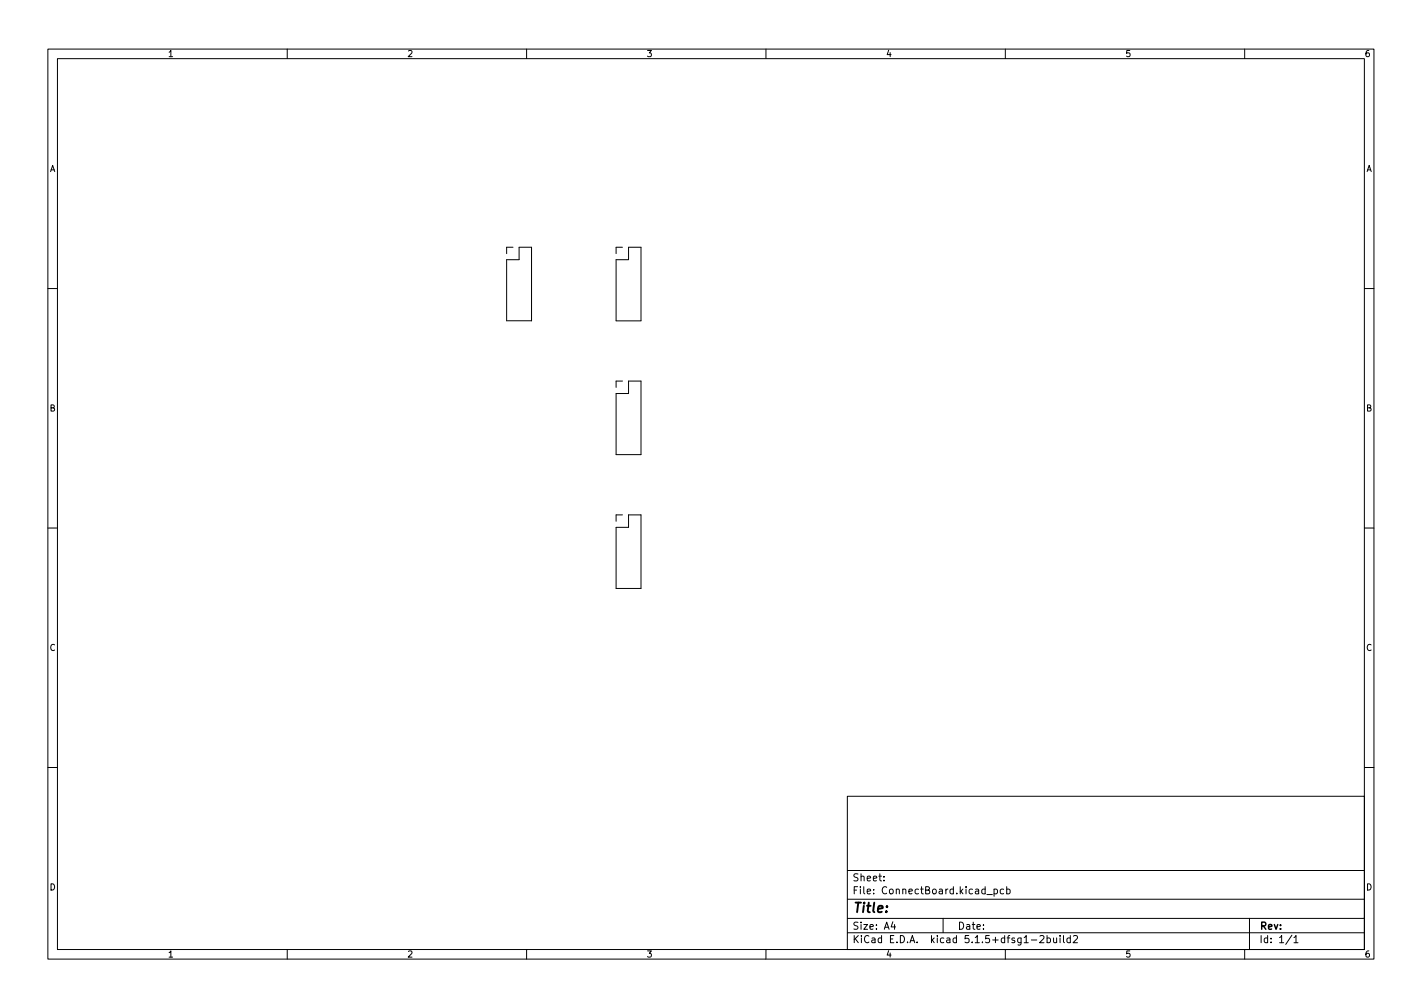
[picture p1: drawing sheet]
<svg xmlns="http://www.w3.org/2000/svg" width="297mm" height="210mm" viewBox="0 0 297 210" stroke-linecap="round" stroke-linejoin="round" font-family="sans-serif">
<defs><g id="words">
<text font-size="2.8" x="178" y="190.6">Title:</text>
<g font-size="2.1">
<text x="178" y="184">Sheet:</text>
<text x="178" y="186.7">File: ConnectBoard.kicad_pcb</text>
<text x="178" y="196.9">KiCad E.D.A. kicad 5.1.5+dfsg1-2build2</text>
<text x="178" y="194.1">Size: A4</text>
<text x="200" y="194.1">Date:</text>
<text x="263" y="194.1">Rev:</text>
<text x="263" y="196.9">Id: 1/1</text>
</g>
<g font-size="1.8">
<text x="35" y="11.9">1</text>
<text x="85" y="11.9">2</text>
<text x="135" y="11.9">3</text>
<text x="185" y="11.9">4</text>
<text x="235" y="11.9">5</text>
<text x="285" y="11.9">6</text>
<text x="10.3" y="35.9">A</text>
<text x="285.3" y="35.9">A</text>
<text x="10.3" y="85.9">B</text>
<text x="285.3" y="85.9">B</text>
<text x="10.3" y="135.9">C</text>
<text x="285.3" y="135.9">C</text>
<text x="10.3" y="185.9">D</text>
<text x="285.3" y="185.9">D</text>
<text x="35" y="199.9">1</text>
<text x="85" y="199.9">2</text>
<text x="135" y="199.9">3</text>
<text x="185" y="199.9">4</text>
<text x="235" y="199.9">5</text>
<text x="285" y="199.9">6</text>
</g>
</g></defs>
<g fill="none" stroke="#000" stroke-width=".21">
<path d="M10 10.2h277v190.1h-277zM12 12.2h273v186.1h-273zM60 10.2v2M110 10.2v2M160 10.2v2M210 10.2v2M260 10.2v2M107.2 51.6h-1.4v1.4M108.4 51.6h2.6v15.4h-5.2v-12.8h2.6zM130 51.6h-1.3v1.4M131.3 51.6h2.6v15.4h-5.2v-12.8h2.6zM10 60.2h2"/>
<path d="M130 79.6h-1.3v1.3M285 60.2h2M128.7 82.2h2.6v-2.6h2.6v15.3h-5.2zM10 110.2h2M130 107.5h-1.3v1.3M131.3 107.5h2.6v15.4h-5.2v-12.8h2.6zM285 110.2h2M10 160.2h2M177 166.3h108v32h-108zM285 160.2h2M60 198.3v2M110 198.3v2"/>
<path d="M160 198.3v2M177 194.8h108M177 191.8h108M177 187.8h108M177 181.8h108M184.6 183.8v.1M184.6 183v.1M186.5 192.5l-.4 1h1M186.9 193v1M197 191.8v3M206.1 186.8h1.2M207.6 185.7l.5-.1 .3 .3-.2 .7h-.6"/>
<path d="M207.6 185.6v1.5M209.6 185.7l-.4-.1-.3 .3 .2 .7h.5M210 198.3v2M210.3 185.7l.4-.1 .3 .3-.1 .7h-.6M210.3 185.1v1.5M215.4 196.3h1.2M217.2 195.5l.6-.2 .3 .5-1 1h1M218.7 195.9l.4-.1 .3 .3-.1 .7h-.6M218.7 195.3v1.5M220.1 195.8v1h.4l.2-.1M220.7 195.8v1M221.4 195.3v.2"/>
<path d="M221.4 195.8v1M222.1 195.3v1.3l.3 .2M223.6 195.9l-.5-.1-.2 .3 .1 .7h.6M223.6 195.3v1.5M224.2 195.5l.6-.2 .3 .5-1 1h1M260 198.3v2M261 191.8v6.5M269.9 195.3l-1.3 1.9M270.3 195.8l.4-.5v1.5M270.3 196.8h.8"/>
</g>
<use href="#words"/>
</svg>
